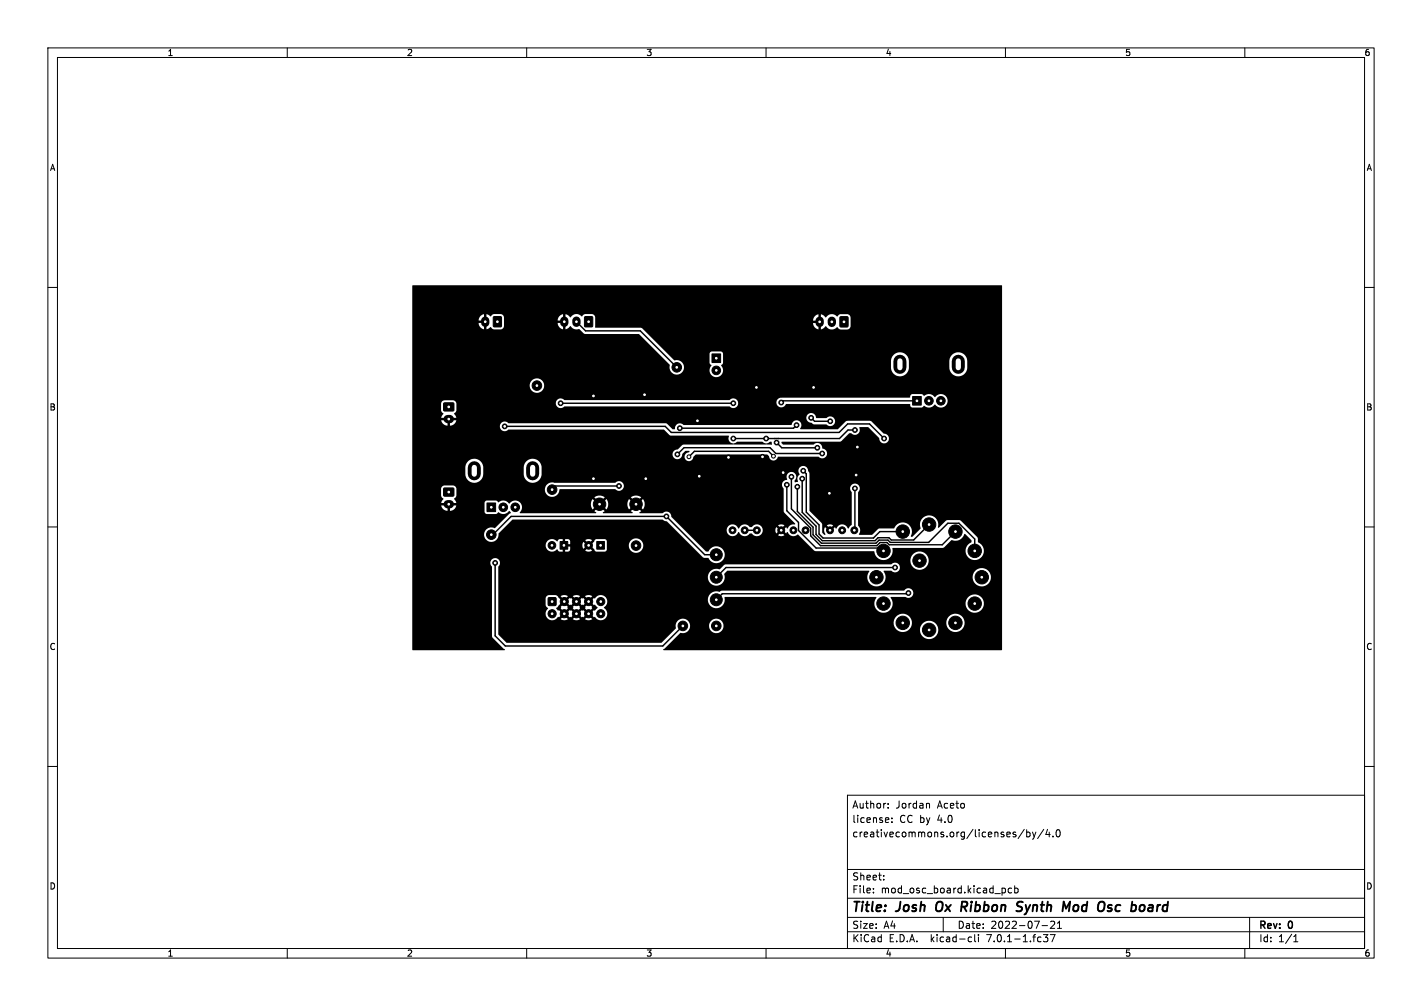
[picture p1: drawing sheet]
<svg xmlns="http://www.w3.org/2000/svg" width="297mm" height="210mm" viewBox="0 0 297 210" stroke-linecap="round" stroke-linejoin="round" font-family="sans-serif">
<defs><g id="words">
<g font-size="2.8">
<text x="178" y="190.8">Title:</text>
<text x="187.4" y="190.8">Josh</text>
<text x="196.2" y="190.8">Ox Ribbon</text>
<text x="214.3" y="190.8">Synth</text>
<text x="224.5" y="190.8">Mod</text>
<text x="232.4" y="190.8">Osc</text>
<text x="240" y="190.8">board</text>
</g>
<g font-size="2.1">
<text x="178" y="171.9">license:</text>
<text x="178" y="168.9">Author:</text>
<text x="187.1" y="168.9">Jordan</text>
<text x="187.9" y="171.9">CC by</text>
<text x="195.8" y="168.9">Aceto</text>
<text x="195.8" y="171.9">4.0</text>
<text x="178" y="174.9">creativecommons.org/licenses/by/4.0</text>
<text x="178" y="183.9">Sheet:</text>
<text x="178" y="186.6">File:</text>
<text x="184" y="186.6">mod_osc_board.kicad_pcb</text>
<text x="178" y="196.8">KiCad</text>
<text x="178" y="194">Size:</text>
<text x="184.6" y="194">A4</text>
<text x="185.6" y="196.8">E.D.A.</text>
<text x="194.4" y="196.8">kicad-cli</text>
<text x="200" y="194">Date:</text>
<text x="206.2" y="196.8">7.0.1-1.fc37</text>
<text x="206.9" y="194">2022-07-21</text>
<text x="263" y="194.2">Rev:</text>
<text x="263" y="196.8">Id:</text>
<text x="267" y="196.8">1/1</text>
<text x="269.2" y="194.2">0</text>
</g>
<g font-size="1.8">
<text x="35" y="11.8">1</text>
<text x="85" y="11.8">2</text>
<text x="135" y="11.8">3</text>
<text x="185" y="11.8">4</text>
<text x="235" y="11.8">5</text>
<text x="285" y="11.8">6</text>
<text x="10.4" y="35.8">A</text>
<text x="285.4" y="35.8">A</text>
<text x="10.3" y="85.8">B</text>
<text x="285.3" y="85.8">B</text>
<text x="10.3" y="135.8">C</text>
<text x="285.3" y="135.8">C</text>
<text x="10.3" y="185.8">D</text>
<text x="285.3" y="185.8">D</text>
<text x="35" y="199.8">1</text>
<text x="85" y="199.8">2</text>
<text x="135" y="199.8">3</text>
<text x="185" y="199.8">4</text>
<text x="235" y="199.8">5</text>
<text x="285" y="199.8">6</text>
</g>
</g></defs>
<g fill="none" stroke="#000" stroke-width=".21">
<path d="M10 10h277v190h-277zM12 12h273v186h-273zM60 10v2M110 10v2M160 10v2M210 10v2M260 10v2M10 60h2M285 60h2M10 110h2M285 110h2M10 160h2"/>
<path d="M285 160h2M177 166h108v32h-108zM185.5 168.6v.1M185.5 167.8v.1M185.6 170.8v.3l-.7 .1M186.3 171.6v.1M186.3 170.8v.1M193.9 167.7l.2 .2v.8M213.9 173.1l-1.3 2M214.4 173.2v1.5M214.4 173.8l.5-.1 .2 .3-.1 .6h-.6M215.6 173.7l.4 1"/>
<path d="M216 174.7l-.4 .5M216.4 173.7l-.4 1M218 173.1l-1.3 2M218.8 173.1l-.4 1.1h1M219.1 173.7v1M219.9 174.6v.1M220.8 173.3l.1-.1a.8 .8 0 0 1 .6 .8 .8 .8 0 0 1-.6 .7 1 1 0 0 1-.1-1.4zM60 198v2M110 198v2M160 198v2M177 194.5h108M177 191.5h108"/>
<path d="M177 187.5h108M177 181.5h108M182.4 186.3v.1M182.4 185.5v.1M184.6 183.6v.1M184.6 182.8v.1M197 191.5v3M202.5 195.6l.4 .1M202.9 196.5l-.4 .1M203.6 195.1v1.3l.2 .2M204.4 195.1v.1M204.4 195.6v1"/>
<path d="M209.4 185.4l.5 .1 .1 .2-.1 .6-.5 .1M210 198v2M211.3 185.5l-.4-.1-.3 .3 .1 .6h.6M211.9 185.5l.5-.1 .2 .3-.1 .6h-.6M211.9 184.9v1.5M217.6 193.2h1.2M217.9 195.1h1l-.5 .6 .4 .1v.7l-.2 .1-.7-.1M219.4 195.1h1l-.7 1.5M219.5 192.4h-.1M220.1 192.4l.2 .2-.1 .3-.8 .9h.9M220.9 193.8h.8M220.9 192.7l.4-.4v1.5"/>
<path d="M260 198v2M261 191.5v6.5M270.2 196.6h.9M270.2 195.5l.4-.4v1.5"/>
</g>
<path d="M195.6 188.9l-.1 .7 .2 .5M212.6 189.1l.7 .3 .2 .3-.3 .4-.7 .1M213.6 188.3a.85 .85 0 0 0-1 .1M222.7 189.7l.8-1.5-.2 2M231.3 190.1l.6 .1M232 188.9l-.5 .1-.1 .3 .1 .2 .5 .1M238.8 188.9l.3 .4-.1 .6-.2 .2" fill="none" stroke="#000" stroke-width=".4"/>
<g fill="#000" stroke="#000" stroke-width=".21">
<path d="M103.1 66.1h1.6v2.1h-1.6zM122.1 66.1h1.6v2.1h-1.6zM148.7 73.9h1.8v1.8h-1.8zM175.5 66.2h1.6v2h-1.6zM92.7 84.1h2v1.6h-2zM190.6 82.8h1.8v1.8h-1.8zM92.7 101.9h2v1.6h-2zM101.7 105h1.8v1.8h-1.8zM117 113h1.6v1.6h-1.6zM124.6 113h1.6v1.6h-1.6zM114.5 124.8h1.6v1.6h-1.6z"/>
<circle cx="141.4" cy="76.7" r="1"/>
<circle cx="149.6" cy="77.3" r=".9"/>
<circle cx="105.4" cy="89" r=".5"/>
<circle cx="112.1" cy="80.5" r="1"/>
<circle cx="117.1" cy="84.2" r=".5"/>
<circle cx="124" cy="82.7" r=".5"/>
<circle cx="124" cy="99.9" r=".5"/>
<circle cx="134.6" cy="82.4" r=".5"/>
<circle cx="134.9" cy="99.9" r=".5"/>
<circle cx="141.5" cy="94.8" r=".5"/>
<circle cx="142" cy="89.4" r=".5"/>
<circle cx="143.9" cy="95.4" r=".4"/>
<circle cx="145.7" cy="87.8" r=".5"/>
<circle cx="146" cy="99.4" r=".5"/>
<circle cx="152.1" cy="95.5" r=".5"/>
<circle cx="153.2" cy="84.2" r=".5"/>
<circle cx="153.2" cy="91.5" r=".5"/>
<circle cx="158" cy="80.9" r=".5"/>
<circle cx="159.3" cy="95.4" r=".5"/>
<circle cx="160" cy="91.5" r=".5"/>
<circle cx="161.5" cy="95.2" r=".4"/>
<circle cx="162.2" cy="92.4" r=".5"/>
<circle cx="163.2" cy="84" r=".5"/>
<circle cx="163.6" cy="98.7" r=".5"/>
<circle cx="165.3" cy="99.5" r=".5"/>
<circle cx="166.4" cy="88.8" r=".5"/>
<circle cx="167.6" cy="99.9" r=".5"/>
<circle cx="167.8" cy="98.3" r=".5"/>
<circle cx="169.4" cy="87.2" r=".5"/>
<circle cx="169.9" cy="80.9" r=".5"/>
<circle cx="170.7" cy="93.5" r=".5"/>
<circle cx="171.7" cy="94.7" r=".5"/>
<circle cx="173.4" cy="87.9" r=".5"/>
<circle cx="178.6" cy="89.8" r=".5"/>
<circle cx="178.8" cy="99.2" r=".5"/>
<circle cx="179.1" cy="93.3" r=".5"/>
<circle cx="184.7" cy="91.5" r=".5"/>
<circle cx="194" cy="83.7" r=".9"/>
<circle cx="196.5" cy="83.7" r=".9"/>
<circle cx="102.6" cy="111.6" r="1"/>
<circle cx="103.4" cy="117.5" r=".5"/>
<circle cx="105.1" cy="105.9" r=".9"/>
<circle cx="107.6" cy="105.9" r=".9"/>
<circle cx="115.3" cy="113.8" r=".8"/>
<circle cx="115.3" cy="102.2" r="1"/>
<circle cx="122.9" cy="113.8" r=".8"/>
<circle cx="125.2" cy="105.3" r="1.3"/>
<circle cx="129.3" cy="101.5" r=".5"/>
<circle cx="132.8" cy="113.9" r="1"/>
<circle cx="132.8" cy="105.3" r="1.3"/>
<circle cx="139.2" cy="107.8" r=".5"/>
<circle cx="149.6" cy="115.8" r="1.25"/>
<circle cx="153" cy="110.7" r=".72"/>
<circle cx="155.5" cy="110.7" r=".72"/>
<circle cx="158.1" cy="110.7" r=".72"/>
<circle cx="163.2" cy="110.7" r=".72"/>
<circle cx="164.3" cy="101.2" r=".5"/>
<circle cx="165.7" cy="110.7" r=".72"/>
<circle cx="166.5" cy="101.6" r=".5"/>
<circle cx="168.2" cy="110.7" r=".72"/>
<circle cx="173.2" cy="103" r=".5"/>
<circle cx="173.4" cy="110.7" r=".72"/>
<circle cx="175.9" cy="110.7" r=".72"/>
<circle cx="178.4" cy="110.7" r=".72"/>
<circle cx="178.6" cy="102" r=".5"/>
<circle cx="184.5" cy="115" r="1.4"/>
<circle cx="186.9" cy="118.5" r=".5"/>
<circle cx="188.6" cy="111" r="1.4"/>
<circle cx="192.1" cy="117" r="1.4"/>
<circle cx="194.1" cy="109.5" r="1.4"/>
<circle cx="199.6" cy="111" r="1.4"/>
<circle cx="203.6" cy="115" r="1.4"/>
<circle cx="115.3" cy="128.1" r=".85"/>
<circle cx="117.9" cy="128.1" r=".85"/>
<circle cx="117.9" cy="125.6" r=".85"/>
<circle cx="120.4" cy="128.1" r=".85"/>
<circle cx="120.4" cy="125.6" r=".85"/>
<circle cx="122.9" cy="128.1" r=".85"/>
<circle cx="122.9" cy="125.6" r=".85"/>
<circle cx="125.5" cy="128.1" r=".85"/>
<circle cx="125.5" cy="125.6" r=".85"/>
<circle cx="142.6" cy="130.7" r="1"/>
<circle cx="149.6" cy="130.7" r="1"/>
<circle cx="149.6" cy="125.2" r="1.25"/>
<circle cx="149.6" cy="120.5" r="1.25"/>
<circle cx="183.1" cy="120.5" r="1.4"/>
<circle cx="184.5" cy="126" r="1.4"/>
<circle cx="188.6" cy="130" r="1.4"/>
<circle cx="189.7" cy="123.8" r=".5"/>
<circle cx="194.1" cy="131.5" r="1.4"/>
<circle cx="199.6" cy="130" r="1.4"/>
<circle cx="203.6" cy="126" r="1.4"/>
<circle cx="205.1" cy="120.5" r="1.4"/>
</g>
<path d="M188 75.4v1.3M200.2 75.4v1.3M99.1 97.6v1.3M111.3 97.6v1.3" fill="none" stroke="#000" stroke-width="2.7"/>
<path d="M101.3 66.9v.5M117.9 66.9v.5M120.4 66.9v.5M171.2 67v.4M173.7 67v.4M93.5 87.5h.5M93.5 105.3h.5" fill="none" stroke="#000" stroke-width="1.7"/>
<g fill="none" stroke="#000" stroke-width=".3">
<path d="M120.4 67.2l1.9 1.9h11.4l7.7 7.6M105.4 89h33.5l1.3 1.3h35.1l1.7-1.8h4.6l3.1 3M117.1 84.2h36.1M161.5 95.2l-1-1h-15.5l-1.1 1.2M161.8 91.5h.1M162.2 92.4l1.1 1.1h7.4M162.6 91.5h.1M165.3 99.5v6.7l4 4.1v1.6l2.1 2h11.8l.6-.6h1.5l.4 .4h11.1l2.8-2.7M166.4 88.8l-.7 .6h-23.7M167.6 99.9v7.1l2.8 2.8v1.8l1.4 1.3h11l.6-.6h2.3l.4 .4h4.7l3.3-3.2M167.8 98.3l.6 .6v8l2.7 2.7v1.9l.8 .8h10.5l1.4-1.3h4.8M169.4 87.2l.7 .7h3.3"/>
<path d="M171.7 94.7h-9.7l-1.2-1.2h-17.9l-1.4 1.3M178.6 89.8h-1.5l-1.8 1.7h-22.1M191.5 83.7h-28l-.3 .3M102.8 111.8l4-4h32.4l8 8h2.4M103.4 117.5v15.2l2.1 2.2h32.9l4.2-4.2M129.3 101.5h-13.2l-.9 .8M155.5 110.7h2.6M164.3 101.2v5.4l2.5 2.5v1.6l3.6 3.7h13.5l.6 .6M166.5 101.6v5.2l3.3 3.2v1.6l1.8 1.8h11.4l.6-.6h1.9l.4 .4h8.1l4-4h2.3l3.3 3.3v2.5M178.6 102v8.3l-.4 .4M186.9 118.5h-35.3l-2 2M189.7 123.8l-.1 .2h-38.7l-1.3 1.2"/>
</g>
<path d="M86.1 59.6h123.2v76.1h-70.7l-.1-.2 3.6-3.4a1.62 1.62 0 0 0 2-1.4h4v.2a1.51 1.51 0 0 0 1.9 1.2 1.51 1.51 0 0 0 1-2.1h35.6l.1 .3a1.91 1.91 0 0 0 3.1 1.2h2.3l.1 .3a1.91 1.91 0 0 0 2.8 1.4 1.91 1.91 0 0 0 .3-3.2h2.3l.1 .3a1.91 1.91 0 0 0 3 1.3 1.91 1.91 0 0 0-.3-3.3 1.91 1.91 0 0 0-2.8 1.7h-2.3l-.2-.1a1.92 1.92 0 0 0-3 1.6h-2.3a1.91 1.91 0 0 0-.4-3.2 1.91 1.91 0 0 0-2.8 1.7h-35.6a1.51 1.51 0 0 0-1.7-.8 1.51 1.51 0 0 0-1.2 1.5h-4v-.3a1.54 1.54 0 0 0-1.9-1.2 1.54 1.54 0 0 0-1.1 2l-3 3h-32.2l-1.8-1.7v-4.4h9.9v.2a1.36 1.36 0 0 0 2.1 .9l1 .1a1.36 1.36 0 0 0 1.5-.1l1.1 .1a1.36 1.36 0 0 0 1.5-.1l1 .1a1.36 1.36 0 0 0 1.5-.1l-.8-.7-.7 .7h-1l-.8-.7-.8 .7h-1l-.7-.7-.8 .7h-1l.4-.4 .2 .1 .8-.8h.7l.8 .8 .1-.1 .2 .1 .7-.8h.8l.7 .8 .2-.1 .1 .1 .8-.8h.7l.8 .8 .2-.1a1.39 1.39 0 0 0 2.2 .2 1.39 1.39 0 0 0-.4-2.1l.1-.2a1.35 1.35 0 0 0 .6-1.5h21l.1 .3a1.81 1.81 0 0 0 2.2 1.4 1.81 1.81 0 0 0 1.3-2.3l31.6 .1a1.94 1.94 0 0 0 .8 3.1 1.94 1.94 0 0 0 2.6-1.8h15.3v.3a1.91 1.91 0 0 0 3 1.3 1.91 1.91 0 0 0-.2-3.3 1.91 1.91 0 0 0-2.8 1.7h-15.3v-.5l-.4-.8 .1-.1h3a1.04 1.04 0 0 0 1.5-.2 1.04 1.04 0 0 0-.4-1.5 1.04 1.04 0 0 0-1.4 .4h-37.9l-.5 .2a1.9 1.9 0 0 0-2.6 1.7l-21-.1a1.41 1.41 0 0 0-1.3-.9 1.41 1.41 0 0 0-1.3 .7l-.1-.1-.8 .8 .8 .7 .2-.1 .5 .7-.5 .6-.2-.1-.8 .7h-.7l-.8-.7-.1 .1-.2-.1-.7 .7h-.8l-.7-.7-.2 .1-.1-.1-.8 .7h-.7l-.8-.7-.2 .1-.3-.5h.9l.8 .8 .7-.8-.1-.1 .1-.2h1l.2 .2-.2 .1 .8 .8 .8-.8h1l.7 .8 .8-.8-.1-.1 .1-.2-.8-.8-.7 .8 .1 .2-.1 .1h-1l-.2-.1 .2-.2-.8-.8-.8 .8h-1l-.7-.8-.8 .8 .1 .2-.1 .1h-.9l1.3-1.4h.7l.8 .7 .1-.1 .2 .1 .7-.7h.8l.7 .7 .2-.1 .1 .1 .8-.7-.8-.8-.1 .1-.2-.1-.7 .8h-.8l-.7-.8-.2 .1-.1-.1-.8 .8h-.7l-1-1.1h.6l.8 .7 .7-.7h1l.8 .7 .8-.7h1l.7 .7 .8-.8a1.36 1.36 0 0 0-1.5 .1l-1.1-.1a1.36 1.36 0 0 0-1.5 .1l-1-.1a1.36 1.36 0 0 0-1.5 .1h-.6l-.5-.3h-1.3l-.6 .3-.1 .4v1.4l.5 .7-.4 .5-.1 .6h-9.9v-7.6h43.7l.1 .3a1.8 1.8 0 0 0 2.2 1.4 1.8 1.8 0 0 0 1.2-2.4l.7-.7 29.6 .1a1.94 1.94 0 0 0 .7 3.1 1.94 1.94 0 0 0 2.7-1.8h18.1l.1 .3a1.91 1.91 0 0 0 3 1.3 1.91 1.91 0 0 0-.3-3.3 1.91 1.91 0 0 0-2.8 1.7h-18.1l-.4-1.3 1.6-.1a1.03 1.03 0 0 0 1.5 .1 1.03 1.03 0 0 0-.1-1.5 1.03 1.03 0 0 0-1.5 .1h-34.5l-.4 .1-.8 .9a1.85 1.85 0 0 0-2.6 1.7h-43.7v-2.2a1.04 1.04 0 0 0 .1-1.5 1.04 1.04 0 0 0-1.5 0 1.04 1.04 0 0 0 .1 1.5v14.5l.1 .4 2.5 2.5h-19.2l-.1-21.9h27.9a1.37 1.37 0 0 0 .9 1.3 1.37 1.37 0 0 0 1.5-.4l.3 .4 .8 .1v-1.1h.5v1.1l.7-.1 .3-.2h3.2l1 .2 .5-.2-.8-.7-.7 .7h-3.2l.1-.8h-1.6v-.3h4.1l.3 .8 .7-.8h.7l1.1 1.3 1.9 .1 .4-.4v-.9h4.6v.2a1.51 1.51 0 0 0 2.4 1 1.51 1.51 0 0 0-.2-2.5 1.51 1.51 0 0 0-2.2 1.3h-4.6v-1l-.4-.4-1.9 .1-1.1 1.2h-.7l-.7-.7-.3 .7h-4.1v-1.3h.5v1.1h1.1l-.1-.8h3.2l.7 .7 .8-.7a1.29 1.29 0 0 0-1.5 0h-3.2l-.3-.3h-1.8l-.6 .5a1.33 1.33 0 0 0-1.4-.4 1.33 1.33 0 0 0-.9 1.2h-27.9v-2.2h15v.2a1.54 1.54 0 0 0 1.8 1.3 1.54 1.54 0 0 0 1.3-1.8l2.9-2.8h31.3l.9 .4 7.5 7.4 1.1 .2a1.8 1.8 0 0 0 3 .5h39.2l.1 .3a1.91 1.91 0 0 0 3 1.3 1.91 1.91 0 0 0-.3-3.3 1.91 1.91 0 0 0-2.8 1.7h-39.2a1.79 1.79 0 0 0-.4-2.7 1.79 1.79 0 0 0-2.6 .8h-.5l-4.4-4.4h8.8v.2a1.29 1.29 0 0 0 1.2 1 1.29 1.29 0 0 0 1.3-.8 1.36 1.36 0 0 0 2.3 .3l.5 .1a1.23 1.23 0 0 0 1.7 .2l4.8 .2 .2-.2-.6-.6-.7 .6h-3.7l.3-.4 .2-.6h2.6l.2 .7 .7-.7-.7-.7-.2 .7h-2.6l-.2-.6-.3-.4h3.7l.7 .6 .6-.6a1.21 1.21 0 0 0-1.3 0l-3.8-.1a1.34 1.34 0 0 0-1.7 .4h-.4a1.31 1.31 0 0 0-2.3 .3 1.29 1.29 0 0 0-1.4-.8 1.29 1.29 0 0 0-1.1 1.2h-8.8l-2.8-2.8a1.07 1.07 0 0 0-.6-1 1.07 1.07 0 0 0-1.2 .2h-4.7l-.2-.2 .4-.2-1.1-1.1-1 1.1 .3 .2-.1 .2h-6l-.1-.2 .4-.2-1.1-1.1-1.1 1.1 .4 .2-.1 .2h-15.7l-.1-.2a1.41 1.41 0 0 0 .3-1.6h14.5l.4 1 1.1-1h.7l1.1 1 .3-1h4l.4 1 1.1-1h.7l1.1 1a1.8 1.8 0 0 0 0-2.1l-1.1 1.1h-.7l-1.1-1.1-.4 1.1h-4l-.3-1.1-1.1 1.1h-.7l-1.1-1.1-.4 1.1-14.5-.1a1.54 1.54 0 0 0-2.6-.1 1.5 1.5 0 0 0-2.2-.2l-.5-.4h-1.9l-.3 .1-.2 .3v2l.3 .3 2.1 .1 .4-.3a1.76 1.76 0 0 0 2.4-.3l.3 .4-3.4 3.2a1.51 1.51 0 0 0-2.2 1.3h-15v-6.1h6l.1 .2a1.37 1.37 0 0 0 1.3 .9v-1.1h.5v1.1a1.37 1.37 0 0 0 1.3-1.1h-9.2v-2.1h6l.2 .4 .3 .3-.5 .9h3.2l-.5-.9 .4-.3h28.9l1.1 1.1 1.1-1.1h5.5l1 1.1 1.1-1.1-.2-.1a1.8 1.8 0 0 0-1.9 .1h-5.5l-.2-.1a1.8 1.8 0 0 0-2 .1h-28.9l.1-.4v-1.2h18.5a1.55 1.55 0 0 0 1.6 1.5 1.55 1.55 0 0 0 1.5-1.6h11.6a1.04 1.04 0 0 0 1.2 .3 1.04 1.04 0 0 0 .6-1.2h33l.4 .8v4.8l2.4 2.5-.1 .2a1.43 1.43 0 0 0-1.6 .8l-.2-.3-.7 .7 .7 .7 .2-.3a1.39 1.39 0 0 0 2.3 .5l3.6 3.4 12.3 .1a1.98 1.98 0 0 0 2.3 1.8 1.98 1.98 0 0 0 1.6-2.5h10.4l.4-.2 1.4-1.5a2.06 2.06 0 0 0 2.8-1.3l1.4 1.4v.3a1.95 1.95 0 0 0-.9 3 1.95 1.95 0 0 0 3.2 0 1.95 1.95 0 0 0-1-3l-.1-1-3.6-3.5h-2.7l-1.7 1.6-.2-.1a1.95 1.95 0 0 0-2-2.5 1.95 1.95 0 0 0-1.6 2.8l-1.7 1.6h-.4a1.98 1.98 0 0 0-.8-2.8 1.98 1.98 0 0 0-2.7 1.1h-3.1l-1.5 1.4h-2.6l-.1-.2a1.34 1.34 0 0 0-.2-1.8v-7a1.03 1.03 0 0 0 .1-1.5 1.03 1.03 0 0 0-1.5 .1 1.03 1.03 0 0 0 .1 1.5v6.7l-.7 .8a1.36 1.36 0 0 0-1.3-.8 1.36 1.36 0 0 0-1.3 .8l-.2-.3-1.1 1-1-.9a1.48 1.48 0 0 0 .1 1.5h-.2l-.5-.4v-1.5h1l.7 .6 .6-.6a1.21 1.21 0 0 0-1.3 0h-1l-.1-.6-2.5-2.5v-7.7l-.2-.5a1.06 1.06 0 0 0-1.4-1.1 1.06 1.06 0 0 0-.5 1.7 1.18 1.18 0 0 0-.3 1.5l-.7 .2v-.4a1.03 1.03 0 0 0 .1-1.4 1.03 1.03 0 0 0-1.5-.2 1.03 1.03 0 0 0-.2 1.4l-.1 .1a1.01 1.01 0 0 0-1 1h-33l-.1-.1a1.06 1.06 0 0 0-1.7-.3h-12.6a1.55 1.55 0 0 0-2.1 1.4h-18.5v-.4l-.4-.4-2.1-.1a.75 .75 0 0 0-.7 .8v1.3h-6v-4.4h11.1a1.87 1.87 0 0 0 1.9 1.8 1.87 1.87 0 0 0 1.8-1.8h8.5v.2a1.87 1.87 0 0 0 1.9 1.6 1.87 1.87 0 0 0 1.8-1.7v-1.7a1.87 1.87 0 0 0-1.9-1.6 1.87 1.87 0 0 0-1.8 1.7v1.5h-8.5v-1.6a1.87 1.87 0 0 0-1.9-1.6 1.87 1.87 0 0 0-1.8 1.7v1.5h-11.1v-10h18.3a1.05 1.05 0 0 0 .7 1 1.05 1.05 0 0 0 1.1-.3h32.4l1.5 1.2 12.1 .1a1.07 1.07 0 0 0 .4 1.4 1.07 1.07 0 0 0 1.4-.2h5.3a1.06 1.06 0 0 0 1.5 0 .35 .35 0 0 1 .4 .2 .35 .35 0 0 1-.1 .4l-1.1-.1-17.2 .1-1.3 1a1.03 1.03 0 0 0-1 1.1 1.03 1.03 0 0 0 1.1 1 1.03 1.03 0 0 0 .9-1.2l.6-.6h.9l-.1 .3a.93 .93 0 0 0-.9 .9 .93 .93 0 0 0 .9 1 .93 .93 0 0 0 .9-1l.6-.4h14.8l.4 .4a.98 .98 0 0 0 1 .8 .98 .98 0 0 0 1-.8h8.4a1.04 1.04 0 0 0 1.7-.2 1.04 1.04 0 0 0-1-1.5 1.05 1.05 0 0 0-.6-1.1 1.05 1.05 0 0 0-1.2 .3h-6.3l-.4-.5 .1-.1h12.1l.4-.2 1.6-1.5 .3-.1a1.07 1.07 0 0 0 1.4 .2 1.07 1.07 0 0 0 .4-1.4h1.8l2.3 2.2a1.04 1.04 0 0 0 1 1.2 1.04 1.04 0 0 0 1.1-1.1 1.04 1.04 0 0 0-1.2-1l-2.5-2.5-.4-.2-4.7 .1-2 1.7-7.8-.1a1.06 1.06 0 0 0-.3-1.7 1.06 1.06 0 0 0-1.5 .9h-22.5a1.09 1.09 0 0 0-1.3-.2 1.09 1.09 0 0 0-.6 1.1h-.4l-1.2-1.1-.3-.2h-32.8a1.02 1.02 0 0 0-1.1-.2 1.02 1.02 0 0 0-.7 .9h-18.3v-1.3h6l.1 .2a1.37 1.37 0 0 0 1.3 1v-1.2h.5v1.2a1.37 1.37 0 0 0 1.3-1.2h-9.2v-2.1h6l.2 .4 .3 .4-.5 .8h76.3v.2a1.97 1.97 0 0 0 1.3 1l.4 .2h2.5a1.04 1.04 0 0 0 1.5 .1 1.04 1.04 0 0 0 0-1.5 1.04 1.04 0 0 0-1.5 .1h-2.1a1.04 1.04 0 0 0-1-1.1 1.04 1.04 0 0 0-1.1 1h-73.1l-.5-.8 .5-.7v-1.5h20.8v.2a1.05 1.05 0 0 0 .8 .8 1.05 1.05 0 0 0 1-.4l34.5 .1a1.02 1.02 0 0 0 1.2 .2 1.02 1.02 0 0 0 .6-1.1h8v.2a1.08 1.08 0 0 0 1 .8 1.08 1.08 0 0 0 1-.7h25.8l.1 .2a.52 .52 0 0 0 .5 .6h1.9l.4-.4a1.76 1.76 0 0 0 2.4-.2 1.43 1.43 0 0 0 2.2 .2 1.43 1.43 0 0 0-.1-2.2 1.43 1.43 0 0 0-2.1 .4 1.65 1.65 0 0 0-2.4-.3l-.4-.3h-1.9a.67 .67 0 0 0-.6 .7h-26.5a1.18 1.18 0 0 0-1.3 1h-8a1.06 1.06 0 0 0-1.9-.5h-34.4a1.02 1.02 0 0 0-1.2-.3 1.02 1.02 0 0 0-.6 1h-20.8l-.1-.4-.5-.2h-1.9l-.4 .1-.2 .3-.1 1.6h-6v-5.1h24.5v.2a1.51 1.51 0 0 0 2.4 1 1.51 1.51 0 0 0-.2-2.5 1.51 1.51 0 0 0-2.2 1.3h-24.5v-13.1h13.9a1.37 1.37 0 0 0 1.1 1.3h.7l.7-.4 .6 .5h1.6l.5-.5 .1-.9h11.2a1.37 1.37 0 0 0 1.1 1.3l.9-.1 .6-.5a1.69 1.69 0 0 0 1.9 .6l.9 .9 .3 .1h11.3l6.4 6.5a1.52 1.52 0 0 0 .9 1.9 1.52 1.52 0 0 0 1.9-.8h5.5v.3a1.41 1.41 0 0 0 1.8 1.1 1.41 1.41 0 0 0 .9-1.9h35.2v.2a1.87 1.87 0 0 0 2 1.6 1.87 1.87 0 0 0 1.7-1.8h8.5v.2a1.87 1.87 0 0 0 1.9 1.6 1.87 1.87 0 0 0 1.8-1.8v-1.5a1.87 1.87 0 0 0-1.8-1.8 1.87 1.87 0 0 0-1.9 1.8v1.5h-8.5v-1.5a1.87 1.87 0 0 0-1.8-1.8 1.87 1.87 0 0 0-1.9 1.8v1.5h-35.2l-.3-.6 .4-.4v-2.2l-.4-.2h-1.9l-.5 .4v2l.4 .4-.4 1.1h-5.5a1.57 1.57 0 0 0-.3-1.7 1.57 1.57 0 0 0-1.6-.4l-6.8-6.7-9.6-.1-.1-.1v-.9l45.5 .1a1.37 1.37 0 0 0 1.1 1.3l.9-.2 .7-.5a1.58 1.58 0 0 0 2.4 .2l.6 .5h1.4l.5-.2 .3-.5-.1-1.9-.2-.5-.5-.1h-1.4l-.6 .5a1.66 1.66 0 0 0-2.5 .2l-.5-.5-.5-.2v3.2h-.5v-1.4h-46.6v-.5h46.6v-1.3a1.36 1.36 0 0 0-1.1 1.3h-45.5l-.1-.9-.5-.4h-1.5l-.6 .4a1.66 1.66 0 0 0-2.5 .2l-.5-.4-.5-.2v3.1h-.5v-1.3h-12.3v-.5h12.3v-1.3a1.36 1.36 0 0 0-1.1 1.3h-11.2l-.1-.9-.4-.4h-1.7l-.6 .5-.9-.5v3.1h-.5v-1.3h-15v-.5h15v-1.3h-.2a1.37 1.37 0 0 0-.9 1.3h-13.9z" fill="#000"/>
<g fill="#fff" stroke="#fff" stroke-width=".21">
<circle cx="145.7" cy="87.8" r=".18"/>
<circle cx="158" cy="80.9" r=".18"/>
<circle cx="163.6" cy="98.7" r=".18"/>
<circle cx="124" cy="99.9" r=".18"/>
<circle cx="146" cy="99.4" r=".18"/>
<circle cx="179.1" cy="93.3" r=".18"/>
<circle cx="134.9" cy="99.9" r=".18"/>
<circle cx="152.1" cy="95.5" r=".18"/>
<circle cx="173.2" cy="103" r=".18"/>
<circle cx="159.3" cy="95.4" r=".18"/>
<circle cx="169.9" cy="80.9" r=".18"/>
<circle cx="134.6" cy="82.4" r=".18"/>
<circle cx="124" cy="82.7" r=".18"/>
<circle cx="178.8" cy="99.2" r=".18"/>
<circle cx="171.7" cy="94.7" r=".18"/>
<circle cx="141.5" cy="94.8" r=".18"/>
<circle cx="129.3" cy="101.5" r=".18"/>
<circle cx="139.2" cy="107.8" r=".18"/>
<circle cx="153.2" cy="91.5" r=".18"/>
<circle cx="160" cy="91.5" r=".18"/>
<circle cx="178.6" cy="89.8" r=".18"/>
<circle cx="105.4" cy="89" r=".18"/>
<circle cx="184.7" cy="91.5" r=".18"/>
<circle cx="186.9" cy="118.5" r=".18"/>
<circle cx="143.9" cy="95.4" r=".18"/>
<circle cx="161.5" cy="95.2" r=".18"/>
<circle cx="169.4" cy="87.2" r=".18"/>
<circle cx="173.4" cy="87.9" r=".18"/>
<circle cx="117.1" cy="84.2" r=".18"/>
<circle cx="153.2" cy="84.2" r=".18"/>
<circle cx="170.7" cy="93.5" r=".18"/>
<circle cx="162.2" cy="92.4" r=".17"/>
<circle cx="166.4" cy="88.8" r=".18"/>
<circle cx="142" cy="89.4" r=".18"/>
<circle cx="178.6" cy="102" r=".18"/>
<circle cx="164.3" cy="101.2" r=".18"/>
<circle cx="167.8" cy="98.3" r=".18"/>
<circle cx="167.6" cy="99.9" r=".17"/>
<circle cx="165.3" cy="99.5" r=".17"/>
<circle cx="166.5" cy="101.6" r=".17"/>
<circle cx="163.2" cy="84" r=".18"/>
<circle cx="103.4" cy="117.5" r=".17"/>
<circle cx="189.7" cy="123.8" r=".18"/>
<circle cx="149.6" cy="125.2" r=".18"/>
<circle cx="149.6" cy="120.5" r=".18"/>
<circle cx="149.6" cy="115.8" r=".17"/>
<circle cx="102.6" cy="105.9" r=".18"/>
<circle cx="105.1" cy="105.9" r=".17"/>
<circle cx="107.6" cy="105.9" r=".18"/>
<circle cx="184.5" cy="115" r=".17"/>
<circle cx="188.6" cy="111" r=".18"/>
<circle cx="194.1" cy="109.5" r=".18"/>
<circle cx="199.6" cy="111" r=".18"/>
<circle cx="203.6" cy="115" r=".17"/>
<circle cx="205.1" cy="120.5" r=".18"/>
<circle cx="203.6" cy="126" r=".17"/>
<circle cx="199.6" cy="130" r=".17"/>
<circle cx="194.1" cy="131.5" r=".17"/>
<circle cx="188.6" cy="130" r=".17"/>
<circle cx="184.5" cy="126" r=".17"/>
<circle cx="183.1" cy="120.5" r=".18"/>
<circle cx="192.1" cy="117" r=".17"/>
<circle cx="191.5" cy="83.7" r=".18"/>
<circle cx="194" cy="83.7" r=".17"/>
<circle cx="196.5" cy="83.7" r=".18"/>
<circle cx="149.6" cy="74.8" r=".18"/>
<circle cx="149.6" cy="77.3" r=".18"/>
<circle cx="125.4" cy="113.8" r=".17"/>
<circle cx="122.9" cy="113.8" r=".18"/>
<circle cx="153" cy="110.7" r=".18"/>
<circle cx="155.5" cy="110.7" r=".18"/>
<circle cx="158.1" cy="110.7" r=".18"/>
<circle cx="149.6" cy="130.7" r=".18"/>
<circle cx="176.3" cy="67.2" r=".17"/>
<circle cx="173.7" cy="67.2" r=".17"/>
<circle cx="171.2" cy="67.2" r=".17"/>
<circle cx="142.6" cy="130.7" r=".18"/>
<circle cx="163.2" cy="110.7" r=".18"/>
<circle cx="165.7" cy="110.7" r=".18"/>
<circle cx="168.2" cy="110.7" r=".18"/>
<circle cx="173.4" cy="110.7" r=".18"/>
<circle cx="175.9" cy="110.7" r=".18"/>
<circle cx="178.4" cy="110.7" r=".18"/>
<circle cx="93.7" cy="102.7" r=".18"/>
<circle cx="93.7" cy="105.3" r=".18"/>
<circle cx="102.6" cy="111.6" r=".18"/>
<circle cx="112.1" cy="80.5" r=".18"/>
<circle cx="117.8" cy="113.8" r=".18"/>
<circle cx="115.3" cy="113.8" r=".17"/>
<circle cx="125.2" cy="105.3" r=".18"/>
<circle cx="132.8" cy="105.3" r=".18"/>
<circle cx="93.7" cy="84.9" r=".18"/>
<circle cx="93.7" cy="87.5" r=".18"/>
<circle cx="122.9" cy="67.2" r=".18"/>
<circle cx="120.4" cy="67.2" r=".18"/>
<circle cx="117.9" cy="67.2" r=".18"/>
<circle cx="103.9" cy="67.2" r=".18"/>
<circle cx="101.3" cy="67.2" r=".18"/>
<circle cx="115.3" cy="102.2" r=".18"/>
<circle cx="141.4" cy="76.7" r=".18"/>
<circle cx="115.3" cy="125.6" r=".18"/>
<circle cx="115.3" cy="128.1" r=".18"/>
<circle cx="117.9" cy="125.6" r=".18"/>
<circle cx="117.9" cy="128.1" r=".18"/>
<circle cx="120.4" cy="125.6" r=".18"/>
<circle cx="120.4" cy="128.1" r=".18"/>
<circle cx="122.9" cy="125.6" r=".18"/>
<circle cx="122.9" cy="128.1" r=".18"/>
<circle cx="125.5" cy="125.6" r=".18"/>
<circle cx="125.5" cy="128.1" r=".18"/>
<circle cx="132.8" cy="113.9" r=".18"/>
</g>
<path d="M188 75.4v1.4M200.2 75.4v1.4M99.1 97.6v1.4M111.3 97.6v1.4" fill="none" stroke="#fff" stroke-width="1.1"/>
<use href="#words"/>
</svg>
